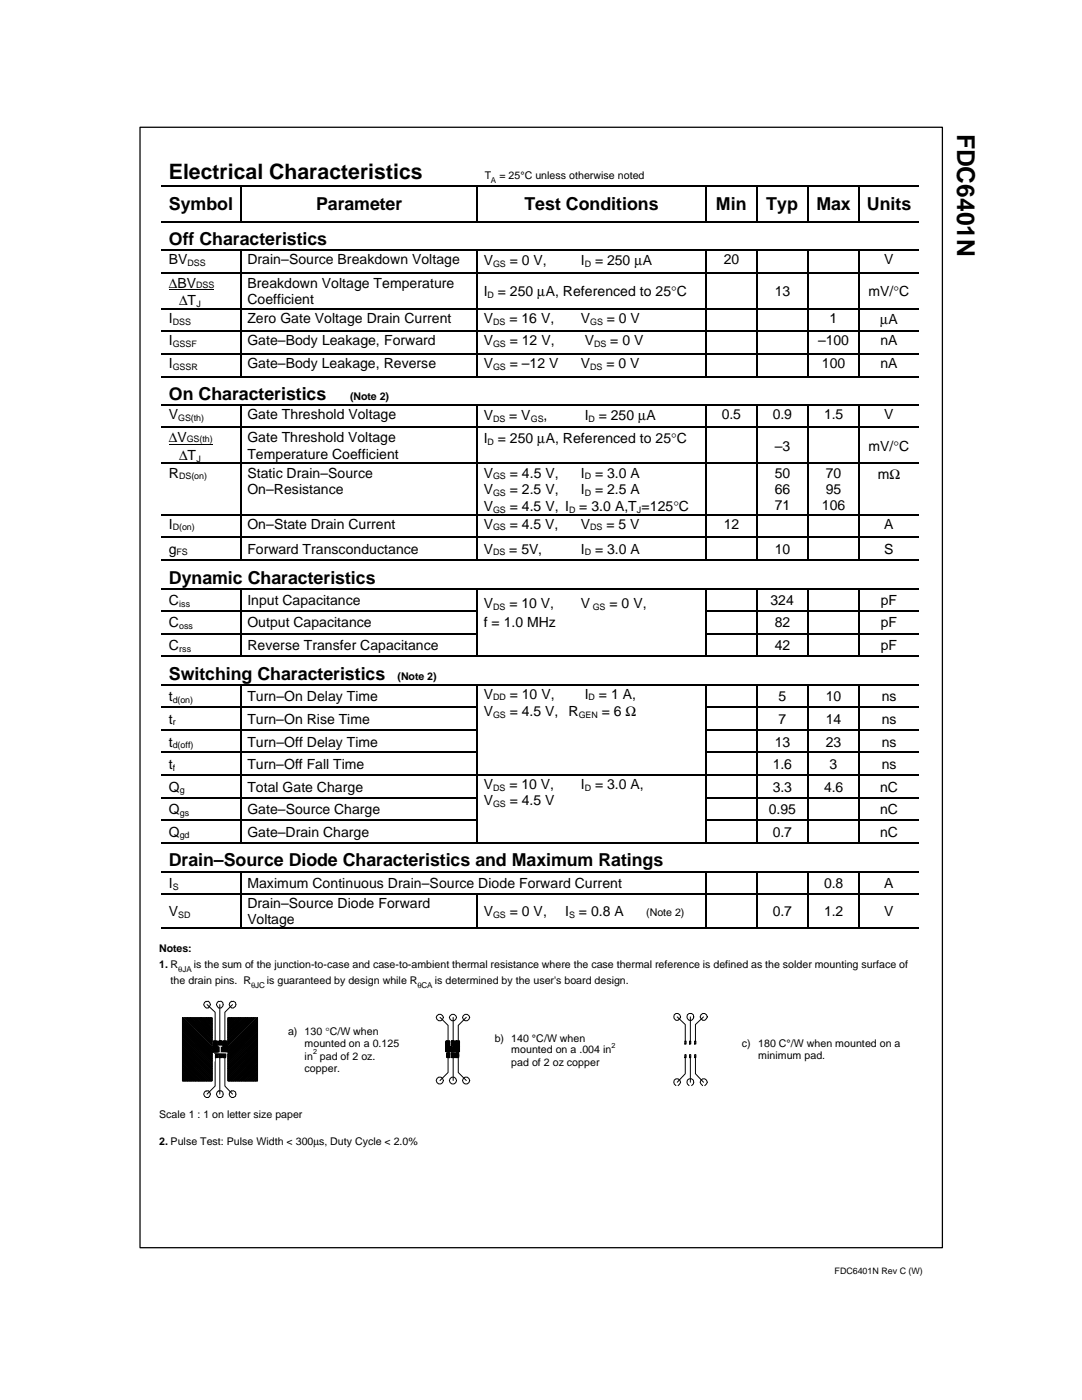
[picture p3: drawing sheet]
<svg xmlns="http://www.w3.org/2000/svg" width="216mm" height="279mm" viewBox="0 0 216 279" stroke-linecap="round" stroke-linejoin="round" font-family="sans-serif">
<defs><g id="words">
<text font-size="4.9" x="191" y="26.7" transform="rotate(90 191 26.7)">FDC6401N</text>
<text font-size="4.2" x="33.7" y="35.7">Electrical Characteristics</text>
<g font-size="3.6">
<text x="33.7" y="41.8">Symbol</text>
<text x="63.1" y="41.8">Parameter</text>
<text x="104.6" y="41.8">Test Conditions</text>
<text x="142.8" y="41.8">Min</text>
<text x="152.9" y="41.8">Typ</text>
<text x="162.9" y="41.8">Max</text>
<text x="173" y="41.8">Units</text>
<text x="33.7" y="48.9">Off Characteristics</text>
<text x="33.7" y="79.8">On Characteristics</text>
<text x="33.7" y="116.5">Dynamic Characteristics</text>
<text x="33.7" y="135.7">Switching Characteristics</text>
<text x="33.7" y="172.9">Drain–Source Diode Characteristics and Maximum Ratings</text>
</g>
<g font-size="2.8">
<text x="33.7" y="52.7">BV</text>
<text x="49.4" y="52.7">Drain–Source Breakdown Voltage</text>
<text x="96.5" y="52.9">V</text>
<text x="101.7" y="52.9">= 0 V,</text>
<text x="115.9" y="52.9">I</text>
<text x="118.7" y="52.9">= 250 μA</text>
<text x="144.4" y="52.7">20</text>
<text x="176.4" y="52.7">V</text>
<text x="33.7" y="57.4">ΔBV</text>
<text x="49.4" y="57.4">Breakdown Voltage Temperature</text>
<text x="96.5" y="59.1">I</text>
<text x="99.3" y="59.1">= 250 μA, Referenced to 25°C</text>
<text x="154.6" y="59.1">13</text>
<text x="173.3" y="59.1">mV/°C</text>
<text x="33.7" y="64.4">I</text>
<text x="35.7" y="60.9">ΔT</text>
<text x="49.4" y="60.6">Coefficient</text>
<text x="49.4" y="64.4">Zero Gate Voltage Drain Current</text>
<text x="96.5" y="64.4">V</text>
<text x="101.7" y="64.4">= 16 V,</text>
<text x="115.9" y="64.4">V</text>
<text x="121.1" y="64.4">= 0 V</text>
<text x="165.5" y="64.4">1</text>
<text x="175.6" y="64.6">μA</text>
<text x="33.7" y="68.9">I</text>
<text x="49.4" y="68.9">Gate–Body Leakage, Forward</text>
<text x="96.5" y="68.9">V</text>
<text x="101.7" y="68.9">= 12 V,</text>
<text x="116.7" y="68.9">V</text>
<text x="121.8" y="68.9">= 0 V</text>
<text x="163.2" y="68.9">–100</text>
<text x="175.7" y="68.9">nA</text>
<text x="33.7" y="73.4">I</text>
<text x="49.4" y="73.4">Gate–Body Leakage, Reverse</text>
<text x="96.5" y="73.4">V</text>
<text x="101.7" y="73.4">= –12 V</text>
<text x="115.9" y="73.4">V</text>
<text x="121" y="73.4">= 0 V</text>
<text x="164" y="73.4">100</text>
<text x="175.7" y="73.4">nA</text>
<text x="33.7" y="83.7">V</text>
<text x="49.4" y="83.7">Gate Threshold Voltage</text>
<text x="96.5" y="83.8">V</text>
<text x="101.6" y="83.8">= V</text>
<text x="108.5" y="83.8">,</text>
<text x="116.7" y="83.8">I</text>
<text x="119.5" y="83.8">= 250 μA</text>
<text x="144" y="83.7">0.5</text>
<text x="154.2" y="83.7">0.9</text>
<text x="164.4" y="83.7">1.5</text>
<text x="176.4" y="83.7">V</text>
<text x="33.7" y="88.3">ΔV</text>
<text x="49.4" y="88.3">Gate Threshold Voltage</text>
<text x="96.5" y="88.4">I</text>
<text x="99.3" y="88.4">= 250 μA, Referenced to 25°C</text>
<text x="33.7" y="95.3">R</text>
<text x="35.7" y="91.8">ΔT</text>
<text x="49.4" y="91.5">Temperature Coefficient</text>
<text x="49.4" y="95.3">Static Drain–Source</text>
<text x="96.5" y="95.3">V</text>
<text x="101.7" y="95.3">= 4.5 V,</text>
<text x="115.9" y="95.3">I</text>
<text x="118.7" y="95.3">= 3.0 A</text>
<text x="154.6" y="90">–3</text>
<text x="154.6" y="95.3">50</text>
<text x="164.8" y="95.3">70</text>
<text x="173.3" y="90">mV/°C</text>
<text x="175.2" y="95.5">mΩ</text>
<text x="49.4" y="98.6">On–Resistance</text>
<text x="96.5" y="98.6">V</text>
<text x="101.7" y="98.6">= 2.5 V,</text>
<text x="115.9" y="98.6">I</text>
<text x="118.7" y="98.6">= 2.5 A</text>
<text x="154.6" y="98.6">66</text>
<text x="154.6" y="101.8">71</text>
<text x="164" y="101.8">106</text>
<text x="164.8" y="98.6">95</text>
<text x="33.7" y="105.5">I</text>
<text x="49.4" y="105.5">On–State Drain Current</text>
<text x="96.5" y="105.5">V</text>
<text x="96.5" y="102">V</text>
<text x="101.7" y="102">= 4.5 V, I</text>
<text x="101.7" y="105.5">= 4.5 V,</text>
<text x="115.6" y="102">= 3.0 A,T =125°C</text>
<text x="115.9" y="105.5">V</text>
<text x="121" y="105.5">= 5 V</text>
<text x="144.4" y="105.5">12</text>
<text x="176.4" y="105.5">A</text>
<text x="33.7" y="110.5">g</text>
<text x="49.4" y="110.5">Forward Transconductance</text>
<text x="96.5" y="110.5">V</text>
<text x="101.6" y="110.5">= 5V,</text>
<text x="115.9" y="110.5">I</text>
<text x="118.7" y="110.5">= 3.0 A</text>
<text x="154.6" y="110.5">10</text>
<text x="176.4" y="110.5">S</text>
<text x="33.7" y="120.7">C</text>
<text x="33.7" y="125.2">C</text>
<text x="49.4" y="120.7">Input Capacitance</text>
<text x="49.4" y="125.2">Output Capacitance</text>
<text x="96.5" y="121.3">V</text>
<text x="96.5" y="125.2">f = 1.0 MHz</text>
<text x="101.6" y="121.3">= 10 V,</text>
<text x="115.9" y="121.3">V</text>
<text x="121.6" y="121.3">= 0 V,</text>
<text x="153.8" y="120.7">324</text>
<text x="154.6" y="125.2">82</text>
<text x="175.8" y="125.2">pF</text>
<text x="175.8" y="120.7">pF</text>
<text x="33.7" y="129.7">C</text>
<text x="49.4" y="129.7">Reverse Transfer Capacitance</text>
<text x="154.6" y="129.7">42</text>
<text x="175.8" y="129.7">pF</text>
<text x="33.7" y="140">t</text>
<text x="49.4" y="140">Turn–On Delay Time</text>
<text x="96.5" y="139.4">V</text>
<text x="96.5" y="142.9">V</text>
<text x="101.7" y="142.9">= 4.5 V,</text>
<text x="101.7" y="139.4">= 10 V,</text>
<text x="113.5" y="142.9">R</text>
<text x="116.7" y="139.4">I</text>
<text x="119.5" y="139.4">= 1 A,</text>
<text x="120.1" y="142.9">= 6 Ω</text>
<text x="155.4" y="140">5</text>
<text x="164.8" y="140">10</text>
<text x="175.9" y="140">ns</text>
<text x="33.7" y="144.4">t</text>
<text x="33.7" y="149">t</text>
<text x="49.4" y="144.4">Turn–On Rise Time</text>
<text x="49.4" y="149">Turn–Off Delay Time</text>
<text x="154.6" y="149">13</text>
<text x="155.4" y="144.4">7</text>
<text x="164.8" y="149">23</text>
<text x="164.8" y="144.4">14</text>
<text x="175.9" y="149">ns</text>
<text x="175.9" y="144.4">ns</text>
<text x="33.7" y="153.5">t</text>
<text x="49.4" y="153.5">Turn–Off Fall Time</text>
<text x="154.2" y="153.5">1.6</text>
<text x="165.5" y="153.5">3</text>
<text x="175.9" y="153.5">ns</text>
<text x="33.7" y="158">Q</text>
<text x="49.4" y="158">Total Gate Charge</text>
<text x="96.5" y="157.5">V</text>
<text x="96.5" y="160.7">V</text>
<text x="101.6" y="157.5">= 10 V,</text>
<text x="101.7" y="160.7">= 4.5 V</text>
<text x="115.9" y="157.5">I</text>
<text x="118.7" y="157.5">= 3.0 A,</text>
<text x="154.2" y="158">3.3</text>
<text x="164.4" y="158">4.6</text>
<text x="175.6" y="158">nC</text>
<text x="33.7" y="162.5">Q</text>
<text x="33.7" y="167">Q</text>
<text x="49.4" y="162.5">Gate–Source Charge</text>
<text x="49.4" y="167">Gate–Drain Charge</text>
<text x="153.4" y="162.5">0.95</text>
<text x="154.2" y="167">0.7</text>
<text x="175.6" y="167">nC</text>
<text x="175.6" y="162.5">nC</text>
<text x="33.7" y="177.2">I</text>
<text x="49.4" y="177.2">Maximum Continuous Drain–Source Diode Forward Current</text>
<text x="164.4" y="177.2">0.8</text>
<text x="176.4" y="177.2">A</text>
<text x="33.7" y="182.8">V</text>
<text x="49.4" y="181.2">Drain–Source Diode Forward</text>
<text x="49.4" y="184.4">Voltage</text>
<text x="96.5" y="182.8">V</text>
<text x="101.7" y="182.8">= 0 V,</text>
<text x="112.8" y="182.8">I</text>
<text x="115.5" y="182.8">= 0.8 A</text>
<text x="154.2" y="182.8">0.7</text>
<text x="164.4" y="182.8">1.2</text>
<text x="176.4" y="182.8">V</text>
</g>
<g font-size="2.1">
<text x="96.8" y="35.7">T</text>
<text x="99.7" y="35.7">= 25°C unless otherwise noted</text>
<text x="69.8" y="79.8">(Note 2)</text>
<text x="79.3" y="135.7">(Note 2)</text>
<text x="128.9" y="182.8">(Note 2)</text>
<text x="31.7" y="190.1">Notes:</text>
<text x="31.7" y="193.2">1. R</text>
<text x="34" y="196.4">the drain pins. R</text>
<text x="38.7" y="193.2">is the sum of the junction-to-case and case-to-ambient thermal resistance where the case thermal reference is defined as the solder mounting surface of</text>
<text x="53.3" y="196.4">is guaranteed by design while R</text>
<text x="86.8" y="196.4">is determined by the user's board design.</text>
<text x="57.5" y="206.6">a) 130 °C/W when</text>
<text x="60.8" y="209">mounted on a 0.125</text>
<text x="98.7" y="207.9">b) 140 °C/W when</text>
<text x="148" y="209">c)</text>
<text x="151.3" y="209">180 C°/W when mounted on a</text>
<text x="60.8" y="211.5">in pad of 2 oz.</text>
<text x="60.8" y="214">copper.</text>
<text x="102" y="212.7">pad of 2 oz copper</text>
<text x="102" y="210.2">mounted on a .004 in</text>
<text x="151.3" y="211.4">minimum pad.</text>
<text x="31.7" y="223.2">Scale 1 : 1 on letter size paper</text>
<text x="31.7" y="228.5">2. Pulse Test: Pulse Width &lt; 300μs, Duty Cycle &lt; 2.0%</text>
</g>
<g font-size="1.8">
<text x="37.4" y="53.1">DSS</text>
<text x="98.4" y="53.3">GS</text>
<text x="116.7" y="53.3">D</text>
<text x="39.1" y="57.4">DSS</text>
<text x="97.3" y="59.4">D</text>
<text x="34.5" y="64.8">DSS</text>
<text x="39.2" y="61.2">J</text>
<text x="98.4" y="64.8">DS</text>
<text x="117.8" y="64.8">GS</text>
<text x="34.5" y="69.3">GSSF</text>
<text x="98.4" y="69.3">GS</text>
<text x="118.5" y="69.3">DS</text>
<text x="34.5" y="73.7">GSSR</text>
<text x="98.4" y="73.7">GS</text>
<text x="117.8" y="73.7">DS</text>
<text x="35.6" y="84">GS(th)</text>
<text x="37.3" y="88.3">GS(th)</text>
<text x="97.3" y="88.7">D</text>
<text x="98.4" y="84.2">DS</text>
<text x="105.9" y="84.2">GS</text>
<text x="117.4" y="84.2">D</text>
<text x="35.7" y="95.7">DS(on)</text>
<text x="39.2" y="92.1">J</text>
<text x="98.4" y="95.7">GS</text>
<text x="116.7" y="95.7">D</text>
<text x="98.4" y="98.9">GS</text>
<text x="116.7" y="98.9">D</text>
<text x="34.5" y="105.8">D(on)</text>
<text x="98.4" y="105.8">GS</text>
<text x="98.4" y="102.4">GS</text>
<text x="113.5" y="102.4">D</text>
<text x="117.8" y="105.8">DS</text>
<text x="127.1" y="102.4">J</text>
<text x="35.2" y="110.8">FS</text>
<text x="98.4" y="110.8">DS</text>
<text x="116.7" y="110.8">D</text>
<text x="35.7" y="121.1">iss</text>
<text x="35.7" y="125.6">oss</text>
<text x="98.4" y="121.7">DS</text>
<text x="118.3" y="121.7">GS</text>
<text x="35.7" y="130">rss</text>
<text x="34.5" y="140.3">d(on)</text>
<text x="98.4" y="139.8">DD</text>
<text x="98.4" y="143.3">GS</text>
<text x="115.5" y="143.3">GEN</text>
<text x="117.4" y="139.8">D</text>
<text x="34.5" y="144.8">r</text>
<text x="34.5" y="149.4">d(off)</text>
<text x="34.5" y="153.8">f</text>
<text x="35.9" y="158.3">g</text>
<text x="98.4" y="157.8">DS</text>
<text x="98.4" y="161">GS</text>
<text x="116.7" y="157.8">D</text>
<text x="35.9" y="162.8">gs</text>
<text x="35.9" y="167.3">gd</text>
<text x="34.5" y="177.5">S</text>
<text x="35.6" y="183.1">SD</text>
<text x="98.4" y="183.1">GS</text>
<text x="113.5" y="183.1">S</text>
<text x="166.5" y="254.3">FDC6401N Rev C (W)</text>
</g>
<g font-size="1.6">
<text x="98" y="36.6">A</text>
<text x="35.6" y="194.1">θJA</text>
<text x="50.1" y="197.3">θJC</text>
<text x="83.3" y="197.3">θCA</text>
</g>
<g font-size="1.4">
<text x="122" y="209.1">2</text>
<text x="62.5" y="210.4">2</text>
</g>
</g></defs>
<g fill="none" stroke="#000" stroke-width=".25">
<path d="M27.9 25.4h160.1v223.6h-160.1zM32.3 37h15.6M48 37.2v6.8M48.2 37h46.9M95.2 37.2v6.8M95.3 37h45.4M140.8 37.2v6.8M141 37h9.9M151 37.2v6.8M151.1 37h9.9M161.2 37.2v6.8M161.3 37h9.9"/>
<path d="M171.3 37.2v6.8M171.4 37h11.9M32.3 44.2h15.6M32.3 49.9h15.6M32.3 54.4h15.6M48 50v4.3M48 54.5v7M48.2 44.2h46.9M48.2 49.9h46.9M48.2 54.4h46.9M95.2 50v4.3M95.2 54.5v7"/>
<path d="M95.3 44.2h45.4M95.3 49.9h45.4M95.3 54.4h45.4M140.8 50v4.3M140.8 54.5v7M141 44.2h9.9M141 49.9h9.9M141 54.4h9.9M151 50v4.3M151 54.5v7M151.1 44.2h9.9M151.1 49.9h9.9"/>
<path d="M151.1 54.4h9.9M161.2 50v4.3M161.2 54.5v7M161.3 44.2h9.9M161.3 49.9h9.9M161.3 54.4h9.9M171.3 50v4.3M171.3 54.5v7M171.4 44.2h11.9M171.4 49.9h11.9M171.4 54.4h11.9M32.3 61.6h15.6"/>
<path d="M32.3 66.1h15.6M32.3 70.7h15.6M32.3 75.1h15.6M48 61.7v4.3M48 66.2v4.2M48 70.8v4.2M48.2 61.6h46.9M48.2 66.1h46.9M48.2 70.7h46.9M48.2 75.1h46.9M95.2 61.7v4.3M95.2 66.2v4.2"/>
<path d="M95.2 70.8v4.2M95.3 61.6h45.4M95.3 66.1h45.4M95.3 70.7h45.4M95.3 75.1h45.4M140.8 61.7v4.3M140.8 66.2v4.2M140.8 70.8v4.2M141 61.6h9.9M141 66.1h9.9M141 70.7h9.9M141 75.1h9.9"/>
<path d="M151 61.7v4.3M151 66.2v4.2M151 70.8v4.2M151.1 61.6h9.9M151.1 66.1h9.9M151.1 70.7h9.9M151.1 75.1h9.9M161.2 61.7v4.3M161.2 66.2v4.2M161.2 70.8v4.2M161.3 61.6h9.9M161.3 66.1h9.9"/>
<path d="M161.3 70.7h9.9M161.3 75.1h9.9M171.3 61.7v4.3M171.3 66.2v4.2M171.3 70.8v4.2M171.4 61.6h11.9M171.4 66.1h11.9M171.4 70.7h11.9M171.4 75.1h11.9M32.3 80.8h15.6M32.3 85.3h15.6M32.3 92.5h15.6"/>
<path d="M48 80.9v4.3M48 85.4v7M48 92.6v10M48.2 80.8h46.9M48.2 85.3h46.9M48.2 92.5h46.9M95.2 80.9v4.3M95.2 85.4v7M95.2 92.6v10M95.3 80.8h45.4M95.3 85.3h45.4M95.3 92.5h45.4"/>
<path d="M140.8 80.9v4.3M140.8 85.4v7M140.8 92.6v10M141 80.8h9.9M141 85.3h9.9M141 92.5h9.9M151 80.9v4.3M151 85.4v7M151 92.6v10M151.1 80.8h9.9M151.1 85.3h9.9M151.1 92.5h9.9"/>
<path d="M161.2 80.9v4.3M161.2 85.4v7M161.2 92.6v10M161.3 80.8h9.9M161.3 85.3h9.9M161.3 92.5h9.9M171.3 80.9v4.3M171.3 85.4v7M171.3 92.6v10M171.4 80.8h11.9M171.4 85.3h11.9M171.4 92.5h11.9"/>
<path d="M32.3 102.7h15.6M32.3 107.2h15.6M32.3 111.7h15.6M32.3 117.5h15.6M48 102.9v4.2M48 107.4v4.2M48 117.6v4.2M48.2 102.7h46.9M48.2 107.2h46.9M48.2 111.7h46.9M48.2 117.5h46.9M95.2 102.9v4.2"/>
<path d="M95.2 107.4v4.2M95.2 117.6v4.2M95.3 102.7h45.4M95.3 107.2h45.4M95.3 111.7h45.4M95.3 117.5h45.4M140.8 102.9v4.2M140.8 107.4v4.2M140.8 117.6v4.2M141 102.7h9.9M141 107.2h9.9M141 111.7h9.9"/>
<path d="M141 117.5h9.9M151 102.9v4.2M151 107.4v4.2M151 117.6v4.2M151.1 102.7h9.9M151.1 107.2h9.9M151.1 111.7h9.9M151.1 117.5h9.9M161.2 102.9v4.2M161.2 107.4v4.2M161.2 117.6v4.2M161.3 102.7h9.9"/>
<path d="M161.3 107.2h9.9M161.3 111.7h9.9M161.3 117.5h9.9M171.3 102.9v4.2M171.3 107.4v4.2M171.3 117.6v4.2M171.4 102.7h11.9M171.4 107.2h11.9M171.4 111.7h11.9M171.4 117.5h11.9M32.3 122h15.6M32.3 126.4h15.6"/>
<path d="M32.3 130.9h15.6M32.3 136.7h15.6M48 122.1v4.2M48 126.6v4.2M48 136.8v4.3M48.2 122h46.9M48.2 126.4h46.9M48.2 130.9h46.9M48.2 136.7h46.9M95.2 122.1v4.2M95.2 126.6v4.2M95.2 136.8v4.3"/>
<path d="M95.3 130.9h45.4M95.3 136.7h45.4M140.8 122.1v4.2M140.8 126.6v4.2M140.8 136.8v4.3M141 122h9.9M141 126.4h9.9M141 130.9h9.9M141 136.7h9.9M151 122.1v4.2M151 126.6v4.2M151 136.8v4.3"/>
<path d="M151.1 122h9.9M151.1 126.4h9.9M151.1 130.9h9.9M151.1 136.7h9.9M161.2 122.1v4.2M161.2 126.6v4.2M161.2 136.8v4.3M161.3 122h9.9M161.3 126.4h9.9M161.3 130.9h9.9M161.3 136.7h9.9M171.3 122.1v4.2"/>
<path d="M171.3 126.6v4.2M171.3 136.8v4.3M171.4 122h11.9M171.4 126.4h11.9M171.4 130.9h11.9M171.4 136.7h11.9M32.3 141.2h15.6M32.3 145.7h15.6M32.3 150.2h15.6M32.3 154.6h15.6M32.3 159.2h15.6M48 141.3v4.2"/>
<path d="M48 145.8v4.2M48 150.3v4.2M48 154.8v4.2M48 159.3v4.3M48.2 141.2h46.9M48.2 145.7h46.9M48.2 150.2h46.9M48.2 154.6h46.9M48.2 159.2h46.9M95.2 141.3v4.2M95.2 145.8v4.2M95.2 150.3v4.2"/>
<path d="M95.2 154.8v4.2M95.2 159.3v4.3M95.3 154.6h45.4M140.8 141.3v4.2M140.8 145.8v4.2M140.8 150.3v4.2M140.8 154.8v4.2M140.8 159.3v4.3M141 141.2h9.9M141 145.7h9.9M141 150.2h9.9M141 154.6h9.9"/>
<path d="M141 159.2h9.9M151 141.3v4.2M151 145.8v4.2M151 150.3v4.2M151 154.8v4.2M151 159.3v4.3M151.1 141.2h9.9M151.1 145.7h9.9M151.1 150.2h9.9M151.1 154.6h9.9M151.1 159.2h9.9M161.2 141.3v4.2"/>
<path d="M161.2 145.8v4.2M161.2 150.3v4.2M161.2 154.8v4.2M161.2 159.3v4.3M161.3 141.2h9.9M161.3 145.7h9.9M161.3 150.2h9.9M161.3 154.6h9.9M161.3 159.2h9.9M171.3 141.3v4.2M171.3 145.8v4.2M171.3 150.3v4.2"/>
<path d="M171.3 154.8v4.2M171.3 159.3v4.3M171.4 141.2h11.9M171.4 145.7h11.9M171.4 150.2h11.9M171.4 154.6h11.9M171.4 159.2h11.9M32.3 163.7h15.6M32.3 168.2h15.6M32.3 173.9h15.6M32.3 178.4h15.6M48 163.8v4.3"/>
<path d="M48 174.1v4.2M48 178.6v6.5M48.2 163.7h46.9M48.2 168.2h46.9M48.2 173.9h92.5M48.2 178.4h46.9M95.2 163.8v4.3M95.2 178.6v6.5M95.3 168.2h45.4M95.3 178.4h45.4M140.8 163.8v4.3M140.8 174.1v4.2"/>
<path d="M140.8 178.6v6.5M141 163.7h9.9M141 168.2h9.9M141 173.9h9.9M141 178.4h9.9M151 163.8v4.3M151 174.1v4.2M151 178.6v6.5M151.1 163.7h9.9M151.1 168.2h9.9M151.1 173.9h9.9M151.1 178.4h9.9"/>
<path d="M161.2 163.8v4.3M161.2 174.1v4.2M161.2 178.6v6.5M161.3 163.7h9.9M161.3 168.2h9.9M161.3 173.9h9.9M161.3 178.4h9.9M171.3 163.8v4.3M171.3 174.1v4.2M171.3 178.6v6.5M171.4 163.7h11.9M171.4 168.2h11.9"/>
<path d="M171.4 173.9h11.9M171.4 178.4h11.9M32.3 185.2h15.6M48.2 185.2h46.9M95.3 185.2h45.4M141 185.2h9.9M151.1 185.2h9.9M161.3 185.2h9.9M171.4 185.2h11.9"/>
</g>
<g fill="#000">
<path d="M47.9 36.9h.3v.3h-.3zM95.1 36.9h.2v.3h-.2zM140.7 36.9h.3v.3h-.3zM150.9 36.9h.2v.3h-.2zM161 36.9h.3v.3h-.3zM171.2 36.9h.2v.3h-.2zM47.9 44.1h.3v.3h-.3zM47.9 49.8h.3v.2h-.3zM47.9 54.3h.3v.2h-.3zM95.1 44.1h.2v.3h-.2zM95.1 49.8h.2v.2h-.2zM95.1 54.3h.2v.2h-.2z"/>
<path d="M140.7 44.1h.3v.3h-.3zM140.7 49.8h.3v.2h-.3zM140.7 54.3h.3v.2h-.3zM150.9 44.1h.2v.3h-.2zM150.9 49.8h.2v.2h-.2zM150.9 54.3h.2v.2h-.2zM161 44.1h.3v.3h-.3zM161 49.8h.3v.2h-.3zM161 54.3h.3v.2h-.3zM171.2 44.1h.2v.3h-.2zM171.2 49.8h.2v.2h-.2zM171.2 54.3h.2v.2h-.2z"/>
<path d="M47.9 61.5h.3v.2h-.3zM47.9 66h.3v.2h-.3zM47.9 70.5h.3v.3h-.3zM47.9 75h.3v.3h-.3zM95.1 61.5h.2v.2h-.2zM95.1 66h.2v.2h-.2zM95.1 70.5h.2v.3h-.2zM95.1 75h.2v.3h-.2zM140.7 61.5h.3v.2h-.3zM140.7 66h.3v.2h-.3zM140.7 70.5h.3v.3h-.3zM140.7 75h.3v.3h-.3z"/>
<path d="M150.9 61.5h.2v.2h-.2zM150.9 66h.2v.2h-.2zM150.9 70.5h.2v.3h-.2zM150.9 75h.2v.3h-.2zM161 61.5h.3v.2h-.3zM161 66h.3v.2h-.3zM161 70.5h.3v.3h-.3zM161 75h.3v.3h-.3zM171.2 61.5h.2v.2h-.2zM171.2 66h.2v.2h-.2zM171.2 70.5h.2v.3h-.2zM171.2 75h.2v.3h-.2z"/>
<path d="M47.9 80.7h.3v.2h-.3zM47.9 85.2h.3v.2h-.3zM47.9 92.4h.3v.2h-.3zM95.1 80.7h.2v.2h-.2zM95.1 85.2h.2v.2h-.2zM95.1 92.4h.2v.2h-.2zM140.7 80.7h.3v.2h-.3zM140.7 85.2h.3v.2h-.3zM140.7 92.4h.3v.2h-.3zM150.9 80.7h.2v.2h-.2zM150.9 85.2h.2v.2h-.2zM150.9 92.4h.2v.2h-.2z"/>
<path d="M161 80.7h.3v.2h-.3zM161 85.2h.3v.2h-.3zM161 92.4h.3v.2h-.3zM171.2 80.7h.2v.2h-.2zM171.2 85.2h.2v.2h-.2zM171.2 92.4h.2v.2h-.2zM47.9 102.6h.3v.3h-.3zM47.9 107.1h.3v.3h-.3zM47.9 111.6h.3v.2h-.3zM47.9 117.3h.3v.3h-.3zM95.1 102.6h.2v.3h-.2zM95.1 107.1h.2v.3h-.2z"/>
<path d="M95.1 111.6h.2v.2h-.2zM95.1 117.3h.2v.3h-.2zM140.7 102.6h.3v.3h-.3zM140.7 107.1h.3v.3h-.3zM140.7 111.6h.3v.2h-.3zM140.7 117.3h.3v.3h-.3zM150.9 102.6h.2v.3h-.2zM150.9 107.1h.2v.3h-.2zM150.9 111.6h.2v.2h-.2zM150.9 117.3h.2v.3h-.2zM161 102.6h.3v.3h-.3zM161 107.1h.3v.3h-.3z"/>
<path d="M161 111.6h.3v.2h-.3zM161 117.3h.3v.3h-.3zM171.2 102.6h.2v.3h-.2zM171.2 107.1h.2v.3h-.2zM171.2 111.6h.2v.2h-.2zM171.2 117.3h.2v.3h-.2zM47.9 121.8h.3v.3h-.3zM47.9 126.3h.3v.3h-.3zM47.9 130.8h.3v.3h-.3zM47.9 136.6h.3v.2h-.3zM95.1 121.8h.2v.3h-.2zM95.1 126.3h.2v.3h-.2z"/>
<path d="M95.1 130.8h.2v.3h-.2zM95.1 136.6h.2v.2h-.2zM140.7 121.8h.3v.3h-.3zM140.7 126.3h.3v.3h-.3zM140.7 130.8h.3v.3h-.3zM140.7 136.6h.3v.2h-.3zM150.9 121.8h.2v.3h-.2zM150.9 126.3h.2v.3h-.2zM150.9 130.8h.2v.3h-.2zM150.9 136.6h.2v.2h-.2zM161 121.8h.3v.3h-.3zM161 126.3h.3v.3h-.3z"/>
<path d="M161 130.8h.3v.3h-.3zM161 136.6h.3v.2h-.3zM171.2 121.8h.2v.3h-.2zM171.2 126.3h.2v.3h-.2zM171.2 130.8h.2v.3h-.2zM171.2 136.6h.2v.2h-.2zM47.9 141.1h.3v.2h-.3zM47.9 145.5h.3v.3h-.3zM47.9 150h.3v.3h-.3zM47.9 154.5h.3v.3h-.3zM47.9 159.1h.3v.2h-.3zM95.1 141.1h.2v.2h-.2z"/>
<path d="M95.1 145.5h.2v.3h-.2zM95.1 150h.2v.3h-.2zM95.1 154.5h.2v.3h-.2zM95.1 159.1h.2v.2h-.2zM140.7 141.1h.3v.2h-.3zM140.7 145.5h.3v.3h-.3zM140.7 150h.3v.3h-.3zM140.7 154.5h.3v.3h-.3zM140.7 159.1h.3v.2h-.3zM150.9 141.1h.2v.2h-.2zM150.9 145.5h.2v.3h-.2zM150.9 150h.2v.3h-.2z"/>
<path d="M150.9 154.5h.2v.3h-.2zM150.9 159.1h.2v.2h-.2zM161 141.1h.3v.2h-.3zM161 145.5h.3v.3h-.3zM161 150h.3v.3h-.3zM161 154.5h.3v.3h-.3zM161 159.1h.3v.2h-.3zM171.2 141.1h.2v.2h-.2zM171.2 145.5h.2v.3h-.2zM171.2 150h.2v.3h-.2zM171.2 154.5h.2v.3h-.2zM171.2 159.1h.2v.2h-.2z"/>
<path d="M47.9 163.6h.3v.2h-.3zM47.9 168.1h.3v.2h-.3zM47.9 173.8h.3v.3h-.3zM47.9 178.3h.3v.3h-.3zM95.1 163.6h.2v.2h-.2zM95.1 168.1h.2v.2h-.2zM95.1 178.3h.2v.3h-.2zM140.7 163.6h.3v.2h-.3zM140.7 168.1h.3v.2h-.3zM140.7 173.8h.3v.3h-.3zM140.7 178.3h.3v.3h-.3zM150.9 163.6h.2v.2h-.2z"/>
<path d="M150.9 168.1h.2v.2h-.2zM150.9 173.8h.2v.3h-.2zM150.9 178.3h.2v.3h-.2zM161 163.6h.3v.2h-.3zM161 168.1h.3v.2h-.3zM161 173.8h.3v.3h-.3zM161 178.3h.3v.3h-.3zM171.2 163.6h.2v.2h-.2zM171.2 168.1h.2v.2h-.2zM171.2 173.8h.2v.3h-.2zM171.2 178.3h.2v.3h-.2zM47.9 185.1h.3v.2h-.3z"/>
<path d="M95.1 185.1h.2v.2h-.2zM140.7 185.1h.3v.2h-.3zM150.9 185.1h.2v.2h-.2zM161 185.1h.3v.2h-.3zM171.2 185.1h.2v.2h-.2z"/>
</g>
<g fill="none" stroke="#000" stroke-width=".2">
<path d="M33.7 57.7h9M33.7 88.6h8.6M41.1 199.8l-.3 .3-.2 .4 .5 .7h.5l.4-.7-.4-.7-.5 .1M43.6 199.8l-.4 .7 .4 .7h.5l.3-.4v-.7l-.3-.3-.5 .1M46.2 199.8l-.3 .3-.2 .4 .5 .7h.4l.4-.4v-.7l-.4-.3-.4 .1M36.4 203.7l6.2 6.3h1.3l-1.3-1.4M36.4 203.3l6.6 6.7-.4-.5 .7-.8-.7-.8 .2-.1 .5 .6-.7 .8M36.4 203.1v12.6h5.9v-5.7M36.4 203.1h5.9v5.8h1.3M36.4 209.5l5.9 6M36.4 209.5l5.9 6.1M36.4 209.6l5.9 6"/>
<path d="M36.4 209.8l5.8 5.9M36.4 209.9l5.8 5.8M36.4 210l5.7 5.7M36.4 210.1l5.6 5.6M36.4 210.2l5.4 5.5M36.4 210.3l5.3 5.4M36.4 210.4l5.3 5.3M36.4 210.6l5.2 5.1M36.4 210.7l5 5M36.4 210.8l4.9 4.9M36.4 210.9l4.8 4.8M36.4 211l4.7 4.7"/>
<path d="M36.4 211.1l4.6 4.6M36.4 211.2l4.5 4.5M36.4 211.3l4.4 4.4M36.4 211.4l4.2 4.3M36.4 211.5l4.2 4.2M36.4 211.6l4.1 4.1M36.4 211.8l4 3.9M36.4 211.8l3.8 3.9M36.4 211.9l3.7 3.8M36.4 212.1l3.6 3.6M36.4 212.2l3.5 3.5-3.5-3.4M36.4 212.4l3.3 3.3"/>
<path d="M36.4 212.5l3.2 3.2M36.4 212.6l3.1 3.1M36.4 212.7l3 3M36.4 212.8l2.9 2.9M36.4 212.9l2.7 2.8M36.4 213l2.6 2.7M36.4 213.1l2.5 2.6M36.4 213.2l2.5 2.5M36.4 213.4l2.3 2.3M36.4 213.4l2.2 2.3M36.4 213.5l2.1 2.2M36.4 213.7l2 2"/>
<path d="M36.4 213.8l1.9 1.9M36.4 214.1l1.6 1.6M36.4 214.2l1.4 1.5M36.4 214.4l1.4 1.3M36.4 214.5l1.3 1.2M36.4 214.5l1.1 1.2M36.4 214.7l1 1M36.4 214.8l.9 .9M36.4 214.9l.9 .8M36.4 215l.7 .7M36.4 215.1l.6 .6M36.4 215.2l.5 .5"/>
<path d="M36.4 215.3l.4 .4M36.4 215.4l.3 .3M36.4 215.6l.2 .1M36.4 215.6l.1 .1M36.4 203.2l6.7 6.8M36.4 203.4l6.5 6.6M36.4 203.5l6.4 6.5M36.4 203.6l6.3 6.4M36.4 203.8l6.1 6.2M36.4 204l5.9 6M36.4 204l5.9 6.1M36.4 204.1l5.9 6"/>
<path d="M36.4 204.3l5.9 5.9M36.4 204.4l5.9 6M36.4 204.5l5.9 6M36.4 204.6l5.9 6M36.4 204.6l5.9 6.1M36.4 204.8l5.9 6M36.4 204.9l5.9 6M36.4 205.2l5.9 6M36.4 205.3l5.9 6M36.4 205.4l5.9 6M36.4 205.6l5.9 6M36.4 205.7l5.9 6"/>
<path d="M36.4 205.7l5.9 6.1M36.4 205.9l5.9 6-5.9-5.9M36.4 206.1l5.9 6M36.4 206.2l5.9 6.1M36.4 206.3l5.9 6M36.4 206.4l5.9 6M36.4 206.5l5.9 6M36.4 206.7l5.9 6M36.4 206.8l5.9 6M36.4 206.8l5.9 6.1M36.4 206.9l5.9 6M36.4 207.1l5.9 6"/>
<path d="M36.4 207.2l5.9 6M36.4 207.3l5.9 6M36.4 207.4l5.9 6M36.4 207.5l5.9 6M36.4 207.6l5.9 6M36.4 207.7l5.9 6M36.4 207.9l5.9 6M36.4 207.9l5.9 6.1M36.4 208l5.9 6M36.4 208.1l5.9 6.1M36.4 208.3l5.9 6M36.4 208.4l5.9 6"/>
<path d="M36.4 208.4l5.9 6.1M36.4 208.5l5.9 6.1M36.4 208.7l5.9 6M36.4 208.8l5.9 6M36.4 208.9l5.9 6M36.4 209l5.9 6.1M36.4 209.1l5.9 6M36.4 209.2l5.9 6M36.4 209.4l5.9 5.9M36.4 203.1l6.9 6.9M36.5 203.1l6.8 6.9 .6-.5-1.3-1.4 .3-.3 .4 .5-.7 .7M36.7 203.1l5.6 5.6"/>
<path d="M36.8 203.1l5.5 5.5M36.9 203.1l5.4 5.3-5.2-5.3M37.2 203.1l5.1 5.2M37.3 203.1l5 5.1M37.6 203.1l4.7 4.8M37.7 203.1l4.6 4.7M37.8 203.1l4.5 4.6M37.9 203.1l4.4 4.4M38 203.1l4.3 4.3M38.1 215.7l-1.7-1.7 1.8 1.7M38.1 203.1l4.2 4.2M38.2 203.1l4.1 4.1"/>
<path d="M38.4 203.1l3.9 4M38.4 203.1l3.9 3.9M38.5 203.1l3.8 3.8M38.6 203.1l3.7 3.7M38.8 203.1l3.5 3.6M38.9 203.1l3.4 3.5M38.9 203.1l3.4 3.3-3.2-3.3M39.2 203.1l3.1 3.1M39.4 203.1l2.9 3.1M39.5 203.1l2.8 3M39.5 203.1l2.8 2.8M39.6 203.1l2.7 2.7"/>
<path d="M39.8 203.1l2.5 2.6M39.9 203.1l2.4 2.5M40 203.1l2.3 2.4M40 203.1l2.3 2.3M40.4 203.1l1.9 2M40.5 203.1l1.8 1.8M40.6 203.1l1.7 1.7M40.7 203.1l1.6 1.6M40.8 203.1l1.5 1.5M40.9 203.1l1.4 1.4M41.1 203.1l1.2 1.3M41.1 217.7l-.3 .2-.2 .5 .2 .4 .3 .2h.5l.4-.6-.4-.7-.5 .1"/>
<path d="M41.1 203.1l1.2 1.2M41.2 203.1l1.1 1.1M41.3 200.5l1.6 1.5v6M41.3 203.1l1 .9M41.5 203.1l.8 .9M41.6 203.1l.7 .8M41.7 203.1l.6 .6M41.7 203.1l.6 .5M41.9 203.1l.4 .4M42 203.1l.3 .3M42.1 203.1l.2 .2M42.2 203.1l.1 .1"/>
<path d="M42.3 210h1.3M42.3 211l-5.9-5.9 5.9 6.1M42.3 207.9l-4.9-4.8 4.9 5M42.3 205.1l-2.1-2 2.1 2.2M42.6 208.2l.4-.4 .3 .3-.7 .9 1 1 .3-.4-1.3-1.2 .6-.6 .1 .2-.7 .8M42.6 208.5l.7-.7h-.7l.7 .7-.7 .9M42.6 208l.7 .8-.7 .8M42.6 209.3l.6 .7 .7-.8-.3-.3-1 .9 .1 .2 1-1.1 .2 .1-.9 1-.4-.5M42.6 207.9l.1-.1 .6 .6-.7 .8 .7 .8 .6-.8-.5-.3-.8 .8 .2 .3 1.1-1.1-1.1 1.1M42.6 208.3l1.3 1.2-.5 .5-.8-.9M42.8 210.5h.2v.6h-.2zM42.8 208.4v-.6h.2v.6"/>
<path d="M42.8 210.1h.5v1h-.5zM42.8 210.1l.5 .6-.2 .4-.3-.4 .5-.6-.5 .5 .4 .5 .1-.3-.5-.5 .1-.2 .4 .6-.4 .4-.1-.3 .5-.6-.5 .9 .5-.6-.3-.4-.2 .3 .5 .7-.5-.5 .3-.5 .2 .3M42.9 210.8v5.9l-1.6 1.7M43.3 207.8v1.1h.6v1.1l-1.3-1.3 .7-.8v-.1l-.7 .6 1.3 1.4-.2 .2-1.1-1.1M43.6 217.7l-.4 .7 .4 .6h.5a.75 .75 0 0 0 .4-.6 .75 .75 0 0 0-.4-.7l-.5 .1M43.7 210.1h.5v1h-.5zM43.7 207.8v.9h.5v-.9h-.5l.5 .6-.3 .3-.2-.3 .5-.6-.5 .6 .2 .3 .3-.5-.5-.4v.1l.5 .5-.2 .3-.3-.4 .3-.5 .2 .2-.5 .5v.2l.5-.6-.3-.3-.2 .2 .5 .6-.1 .1-.4-.6 .2-.3M43.7 210.4l.2-.3h-.2l.5 .6-.3 .4-.2-.3 .5-.6-.1-.1-.4 .5 .4 .5 .1-.1-.5-.5 .3-.4 .2 .3-.5 .6 .2 .1 .3-.4-.4-.6-.1 .2 .5 .5-.2 .3-.3-.4M43.8 210.5h.2v.6h-.2zM43.8 208.4v-.6h.2v.6M43.9 210.1l.3 .4-.5 .5M43.9 200.5v7.5"/>
<path d="M43.9 210.8v7.6M44.1 210h1.4M44.2 210.1l-.5 .6M44.4 210.1h.6v1h-.6l.1-1M44.4 207.9l.3-.1 .6 .6-1.3 1.2 .4 .4 .9-.9-.9-.8v.1l.7-.6 .2 .1-.9 .8 .9 .8-.3 .5-1-1 .2-.1 1.1 1.1-1-1.1-.3 .2 .8 .9 .5-.6-.9-.8v.2l.9-.8-.3-.2-.6 .6 .9 .8-.8 .8-.5-.5 1.3-1.2-.5-.5-.4 .3 .1-.1M44.4 207.9l.2-.1 .7 .6-1.3 1.3 .2 .3 1.1-1.1-.9-.9M44.4 208.1l.9 .9-1 1M44.4 210.3l.3-.2 .3 .4-.5 .6v-.2M44.4 210.2l.2-.1 .4 .5-.4 .5-.2-.2 .6-.5-.2-.3-.4 .4 .1-.1M44.4 210.4l.6 .6v.1l-.5-.5M44.4 210.6l.5-.5 .1 .1-.5 .6M44.4 207.8l.1 1.1"/>
<path d="M44.5 207.9l.8 .8-1.2 1.3-.1-.2 1.3-1.2-.9-.8h.9v2.2h-1.3v-1.1h.4l.9 .7-.3 .4v.1l-.6 .6h.1M44.5 210.3l.5 .5-.1 .3-.5-.4M44.5 210.2l-.1-.1 .6 .6-.3 .4-.3-.3M44.7 210.5h.3v.6h-.3zM44.7 208.4v-.6h.3v.6M44.9 210.8v5.9l1.5 1.7M45.5 211l5.9-5.9-5.9 6.1M45.6 203.1l-.1 .1M45.7 203.1l-.2 .2M45.8 203.1l-.3 .4M45.9 203.1l-.4 .4M46 203.1l-.5 .5"/>
<path d="M46.1 203.1l-.6 .6M46.2 217.7l-.3 .2-.2 .5 .2 .4 .3 .2h.4l.4-.2v-.9l-.4-.2-.4 .1M46.2 203.1l-.7 .8M46.3 203.1l-.8 .9M46.4 200.5l-1.5 1.5v6M46.4 203.1l-.9 .9M46.6 203.1l-1.1 1.1M46.7 203.1l-1.2 1.2M46.7 203.1l-1.2 1.3M46.8 203.1l-1.3 1.4M47 203.1l-1.5 1.5M47.1 203.1l-1.6 1.6"/>
<path d="M47.2 203.1l-1.7 1.7M47.2 203.1l-1.7 1.9M47.4 203.1l-1.9 2M47.5 203.1l-2 2M47.6 203.1l-2.1 2.2M47.7 203.1l-2.2 2.3M47.8 203.1l-2.3 2.4M47.9 203.1l-2.4 2.5M48 203.1l-2.5 2.6M48.1 203.1l-2.6 2.7M48.3 203.1l-2.8 2.8M48.3 203.1l-2.8 3"/>
<path d="M48.4 203.1l-2.9 3.1M48.6 203.1l-3.1 3.1M48.7 203.1l-3.2 3.3 3.4-3.3M48.9 203.1l-3.4 3.5M49 203.1l-3.5 3.6M49.1 203.1l-3.6 3.7M49.3 203.1l-3.8 3.8M49.4 203.1l-3.9 3.9M49.4 203.1l-3.9 4M49.5 203.1l-4 4.1M49.6 215.7l1.8-1.7-1.7 1.7M49.6 203.1l-4.1 4.2"/>
<path d="M49.8 203.1l-4.3 4.3M49.9 203.1l-4.4 4.4M50 203.1l-4.5 4.6M50.1 203.1l-4.6 4.7M50.2 203.1l-4.7 4.8M50.3 203.1l-4.8 4.8M50.4 203.1l-4.9 5M50.5 203.1l-5 5.1M50.6 203.1l-5.1 5.2M50.7 203.1l-5.2 5.3 5.3-5.3M51 203.1l-5.5 5.5M51.1 203.1l-5.6 5.6"/>
<path d="M51.3 203.1l-6.9 6.9M51.4 203.1v12.6h-5.9v-5.7M51.4 203.1h-5.9v5.8h-1.5l1 1.1 .3-.2-.9-.9-.4 .3 .6 .8 .7-.7-.9-.8 .9-.7M51.4 203.2l-6.8 6.8-.6-.7 1.3-1.2-.4-.3-.5 .4M51.4 209.5l-5.9 6M51.4 209.5l-5.9 6.1M51.4 209.6l-5.9 6M51.4 209.8l-5.8 5.9M51.4 209.9l-5.8 5.8M51.4 210l-5.7 5.7M51.4 210.1l-5.6 5.6M51.4 210.2l-5.5 5.5"/>
<path d="M51.4 210.3l-5.3 5.4M51.4 210.4l-5.3 5.3M51.4 210.6l-5.2 5.1M51.4 210.7l-5 5M51.4 210.8l-4.9 4.9M51.4 210.9l-4.8 4.8M51.4 211l-4.7 4.7M51.4 211.1l-4.6 4.6M51.4 211.2l-4.5 4.5M51.4 211.3l-4.4 4.4M51.4 211.4l-4.3 4.3M51.4 211.5l-4.2 4.2"/>
<path d="M51.4 211.6l-4.1 4.1M51.4 211.8l-4 3.9M51.4 211.8l-3.8 3.9M51.4 211.9l-3.7 3.8M51.4 212.1l-3.6 3.6M51.4 212.2l-3.6 3.5M51.4 212.3l-3.5 3.4M51.4 212.4l-3.3 3.3M51.4 212.5l-3.2 3.2M51.4 212.6l-3.1 3.1M51.4 212.7l-3.1 3M51.4 212.8l-2.9 2.9"/>
<path d="M51.4 212.9l-2.8 2.8M51.4 213l-2.6 2.7M51.4 213.1l-2.5 2.6M51.4 213.2l-2.5 2.5M51.4 213.4l-2.4 2.3M51.4 213.4l-2.2 2.3M51.4 213.5l-2.1 2.2M51.4 213.7l-2 2M51.4 213.8l-1.9 1.9M51.4 214.1l-1.6 1.6M51.4 214.2l-1.4 1.5M51.4 214.4l-1.4 1.3"/>
<path d="M51.4 214.5l-1.3 1.2M51.4 214.5l-1.2 1.2M51.4 214.7l-1 1M51.4 214.8l-.9 .9M51.4 214.9l-.9 .8M51.4 215l-.8 .7M51.4 215.1l-.6 .6M51.4 215.2l-.5 .5M51.4 215.3l-.4 .4M51.4 215.4l-.3 .3M51.4 215.6l-.2 .1M51.4 215.6l-.1 .1"/>
<path d="M51.4 203.3l-6.6 6.7M51.4 203.4l-6.5 6.6M51.4 203.5l-6.4 6.5M51.4 203.6l-6.3 6.4M51.4 203.7l-6.2 6.3M51.4 203.8l-6.1 6.2M51.4 204l-5.9 6M51.4 204l-5.9 6.1M51.4 204.1l-5.9 6M51.4 204.3l-5.9 5.9M51.4 204.4l-5.9 6M51.4 204.5l-5.9 6"/>
<path d="M51.4 204.6l-5.9 6M51.4 204.6l-5.9 6.1M51.4 204.8l-5.9 6M51.4 204.9l-5.9 6M51.4 205.2l-5.9 6M51.4 205.3l-5.9 6M51.4 205.4l-5.9 6M51.4 205.6l-5.9 6M51.4 205.7l-5.9 6M51.4 205.7l-5.9 6.1M51.4 205.9l-5.9 6 5.9-5.9M51.4 206.1l-5.9 6"/>
<path d="M51.4 206.2l-5.9 6.1M51.4 206.3l-5.9 6M51.4 206.4l-5.9 6M51.4 206.5l-5.9 6M51.4 206.7l-5.9 6M51.4 206.8l-5.9 6M51.4 206.8l-5.9 6.1M51.4 206.9l-5.9 6M51.4 207.1l-5.9 6M51.4 207.2l-5.9 6M51.4 207.3l-5.9 6M51.4 207.4l-5.9 6"/>
<path d="M51.4 207.5l-5.9 6M51.4 207.6l-5.9 6M51.4 207.7l-5.9 6M51.4 207.9l-5.9 6M51.4 207.9l-5.9 6.1M51.4 208l-5.9 6M51.4 208.1l-5.9 6.1M51.4 208.3l-5.9 6M51.4 208.4l-5.9 6M51.4 208.4l-5.9 6.1M51.4 208.5l-5.9 6.1M51.4 208.7l-5.9 6"/>
<path d="M51.4 208.8l-5.9 6M51.4 208.9l-5.9 6M51.4 209l-5.9 6.1M51.4 209.1l-5.9 6M51.4 209.2l-5.9 6M51.4 209.4l-5.9 5.9M51.4 203.1l-6.9 6.9M87.8 203l1.6 1.6v3.5M89.2 210.1h.5v1h-.5zM89.2 209.9l1.1-1-1.1 1-.2-.2 .8-.8 .5 .3-.6 .7-.7-.7 .7-.8-.7-.6 .7 .7-.7 .9 .6 .5 .7-.7-.3-.3-1 1 1.1-1 .2 .1-.9 .9-.4-.3 .7-.7-.7-.8 .2-.3 .5 .4-.7 .8 1 .9 .3-.3-1.3-1.2 .7-.6v.1l-.7 .8 1.3 1.2h-1.3v-2.1h.7l-.7 .7 1.3 1.3-.1 .1-1.2-.9 .7-.9-.3-.3-.4 .4 1.3 1.2-.6 .5M89.2 210.1l.5 .6-.2 .4-.3-.4 .5-.6-.5 .5 .4 .5 .1-.3-.5-.6 .1-.1 .4 .5-.4 .5-.1-.3 .5-.6v.2l-.5 .6v.1l.5-.6-.3-.4-.2 .3 .5 .7-.5-.5 .3-.5 .2 .3M89.2 210.3h.3v.6h-.3z"/>
<path d="M89.2 207.9h.3v.5h-.3zM89.4 210.6v3.4l-1.6 1.6M89.7 207.8v1.1h.6v1l-1.3-1.1 .7-.8-.1-.2-.6 .5 1.3 1.2-.5 .4-.8-.8 .7-.7-.5-.6-.2 .1 .7 .8-.7 .8 .4 .4M90.1 210.1h.6v1h-.6zM90.1 207.8v.8h.6v-.8h-.6l.6 .6-.4 .2-.2-.2 .5-.6 .1 .1-.6 .5 .2 .2 .4-.4-.6-.4 .6 .6-.2 .2-.4-.3 .3-.5 .3 .2-.6 .6 .6-.5-.4-.3-.2 .2 .6 .6-.6-.5 .3-.3M90.1 210.4l.2-.3h-.2l.6 .6-.4 .4-.2-.4 .6-.5-.2-.1-.4 .5 .5 .5 .1-.1-.6-.5 .3-.4 .3 .3-.6 .6 .2 .1 .4-.4-.5-.6-.1 .2 .6 .5-.2 .3-.4-.4M90.3 210.3h.2v.6h-.2zM90.3 207.9h.2v.5h-.2zM90.3 210.1l.4 .4-.6 .5M90.4 203v5.1M90.4 210.6v5M90.7 210.9l-.1 .2"/>
<path d="M90.7 210.1l-.6 .6M90.9 210.1h.6v1h-.6zM90.9 207.8h.8v2.1h-1.2v-1h.4v-1.1l.8 .6-1.2 1.3 .2 .2 1-1-.8-.8 .4-.3 .4 .4-1.2 1.3 .5 .4 .7-.7-.8-.8 .7-.6 .1 .1-.8 .8 .8 .7-.4 .5-.8-.8 .3-.2 .9 1-1.1-1-.1 .1 .9 .9 .3-.4-.8-.8 .8-.7-.2-.2-.6 .5 .8 .7-.9 .9-.3-.3 1.2-1.2-.5-.6-.3 .1 .8 .8-1.2 1.2 1.2-1.3zM90.9 208.1l.8 .9-.9 .9M90.9 208.2l.5-.4 .3 .3-1.2 1.2 .6 .6M90.9 208.9l.8 .7-.3 .3 .1 .2-.6 .6 .5 .4 .1-.3-.6-.5 .3-.2 .3 .4-.6 .6v-.2l.6-.5-.2-.3-.4 .4 .6 .5-.1 .1-.5-.5 .5-.5 .1 .1-.6 .5 .3 .4 .3-.4-.6-.6 .6 .6-.4 .4-.2-.2M91.3 210.3h.2v.6h-.2zM91.3 207.9h.2v.5h-.2zM91.4 210.6v3.4l1.6 1.6M91.7 207.8l-.8 .7 .8 .8-.6 .6-.6-.7 .3-.3 .9 .9-.1 .1-1.1-1M93 203l-1.6 1.6v3.5M134.9 216.7l-.4-.4v-.3v-.4l.4-.3h.4l.3 .3 .2 .4-.5 .7"/>
<path d="M135.1 202.9l1.6 1.6v3.5M136.7 210.5h.2v.6h-.2zM136.7 207.8h.2v.6h-.2zM136.7 210.8v3.5l-1.6 1.7M137.5 216.7l-.3-.4-.1-.3 .1-.4 .3-.3h.5l.3 .3v.7l-.3 .4M137.6 210.5h.2v.6h-.2zM137.6 207.8h.2v.6h-.2zM137.8 202.9v5.1M137.8 210.8v5.2M138.6 210.5h.3v.6h-.3zM138.6 207.8h.3v.6h-.3zM138.8 210.8v3.5l1.6 1.7"/>
<path d="M140.2 216.7l-.5-.7 .2-.4 .3-.3h.4l.4 .3 .1 .4-.5 .7M140.4 202.9l-1.6 1.6v3.5"/>
<circle cx="87.8" cy="215.6" r=".71"/>
<circle cx="87.8" cy="203.1" r=".69"/>
<circle cx="90.4" cy="215.6" r=".71"/>
<circle cx="90.4" cy="203.1" r=".69"/>
<circle cx="93" cy="215.6" r=".71"/>
<circle cx="93" cy="203.1" r=".69"/>
<circle cx="135.1" cy="202.9" r=".69"/>
<circle cx="137.7" cy="202.9" r=".69"/>
<circle cx="140.5" cy="202.9" r=".69"/>
</g>
<g fill="#fff" stroke="#fff" stroke-width=".25">
<path d="M42.6 208.7h2.7v1.6h-2.7z"/>
<path d="M42.5 210.4h.3v1.4h-.3z"/>
</g>
<path d="M42.4 210.1h2.9M43.5 208.8h.8M43.9 208.9v1.1" fill="none" stroke="#fff" stroke-width=".2"/>
<use href="#words"/>
</svg>
